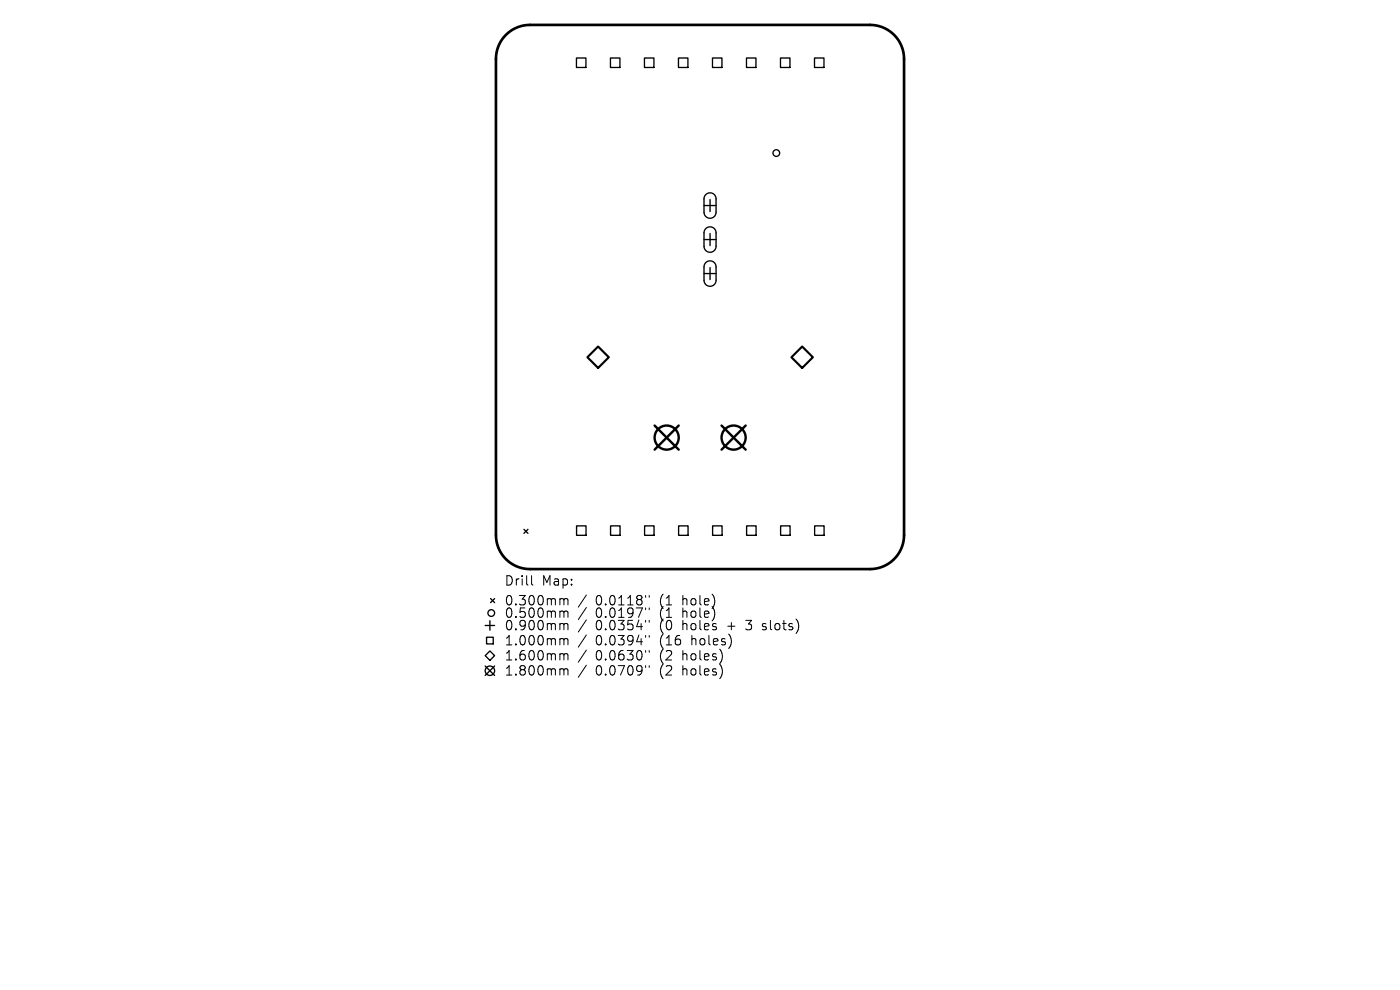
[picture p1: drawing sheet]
<svg xmlns="http://www.w3.org/2000/svg" width="297mm" height="210mm" viewBox="0 0 297 210" stroke-linecap="round" stroke-linejoin="round" font-family="sans-serif">
<defs><g id="words">
<g font-size="2.8">
<text x="106.9" y="124.5">Drill</text>
<text x="114.9" y="124.5">Map:</text>
<text x="106.9" y="128.7">0.300mm</text>
<text x="106.9" y="131.3">0.500mm</text>
<text x="126.4" y="128.7">0.0118&quot;</text>
<text x="126.4" y="131.3">0.0197&quot;</text>
<text x="140.1" y="128.7">(1</text>
<text x="140.1" y="131.3">(1</text>
<text x="145.1" y="128.7">hole)</text>
<text x="145.1" y="131.3">hole)</text>
<text x="106.9" y="134">0.900mm</text>
<text x="106.9" y="137.2">1.000mm</text>
<text x="126.4" y="134">0.0354&quot;</text>
<text x="126.4" y="137.2">0.0394&quot;</text>
<text x="140.1" y="134">(0</text>
<text x="140.1" y="137.2">(16</text>
<text x="145.1" y="134">holes</text>
<text x="147" y="137.2">holes)</text>
<text x="154.8" y="134">+</text>
<text x="159" y="134">3</text>
<text x="162.6" y="134">slots)</text>
<text x="106.9" y="140.4">1.600mm</text>
<text x="106.9" y="143.6">1.800mm</text>
<text x="126.4" y="140.4">0.0630&quot;</text>
<text x="126.4" y="143.6">0.0709&quot;</text>
<text x="140.1" y="140.4">(2</text>
<text x="140.1" y="143.6">(2</text>
<text x="145.1" y="140.4">holes)</text>
<text x="145.1" y="143.6">holes)</text>
</g>
</g></defs>
<path d="M107.3 7.4a7.2 7.2 0 0 1 5.1-2.1h72.2a7.2 7.2 0 0 1 7.2 7.2v101a7.2 7.2 0 0 1-7.2 7.2h-72.2a7.2 7.2 0 0 1-7.2-7.2v-101a7.2 7.2 0 0 1 2.1-5.1z" fill="none" stroke="#000" stroke-width=".57"/>
<g fill="none" stroke="#000" stroke-width=".28">
<path d="M122.3 12.3h2v2h-2zM129.5 12.3h2v2h-2zM136.7 12.3h2v2h-2zM143.9 12.3h2v2h-2zM151.1 12.3h2.1v2h-2.1zM158.4 12.3h2v2h-2zM165.6 12.3h2v2h-2zM172.8 12.3h2v2h-2zM149.4 43.6h2.5M149.4 50.8h2.5M149.4 58h2.5M149.7 41.3a1.28 1.28 0 0 1 1.4-.3 1.28 1.28 0 0 1 .8 1.2v2.8a1.28 1.28 0 0 1-1.3 1.3 1.28 1.28 0 0 1-1.2-1.3v-2.9z"/>
<path d="M149.7 48.5a1.28 1.28 0 0 1 1.4-.3 1.28 1.28 0 0 1 .8 1.2v2.8a1.28 1.28 0 0 1-1.3 1.3 1.28 1.28 0 0 1-1.2-1.3v-2.9zM149.7 55.7a1.28 1.28 0 0 1 1.4-.3 1.28 1.28 0 0 1 .8 1.2v2.9a1.28 1.28 0 0 1-1.3 1.2 1.28 1.28 0 0 1-1.2-1.2v-3zM150.6 42.3v2.6M150.6 49.5v2.6M150.6 56.8v2.5M111.1 112.3l.9 .8M112 112.3l-.9 .8M122.3 111.5h2v2.1h-2zM129.5 111.5h2v2.1h-2zM136.7 111.5h2.1v2.1h-2.1zM144 111.5h2v2.1h-2zM151.2 111.5h2v2.1h-2z"/>
<path d="M158.4 111.5h2v2.1h-2zM165.6 111.5h2v2.1h-2zM172.8 111.5h2v2.1h-2zM102.9 132.7h2M103.2 135.2h1.4v1.4h-1.4zM103.9 138.1l1 1-1 1-1-1zM103.9 131.7v2M104.1 127l.8 .8M104.9 127l-.8 .8M102.9 141.3l2 2M104.9 141.3l-2 2"/>
<circle cx="164.7" cy="32.5" r=".71"/>
<circle cx="104.2" cy="130" r=".71"/>
<circle cx="103.9" cy="142.3" r="1"/>
</g>
<path d="M124.6 75.8l2.3-2.3 2.3 2.3-2.3 2.3zM167.9 75.8l2.3-2.3 2.2 2.3-2.2 2.3z" fill="none" stroke="#000" stroke-width=".45"/>
<g fill="none" stroke="#000" stroke-width=".51">
<path d="M138.9 90.3l5.1 5.1M144 90.3l-5.1 5.1M153.1 90.3l5.1 5.1M158.2 90.3l-5.1 5.1"/>
<circle cx="141.4" cy="92.8" r="2.56"/>
<circle cx="155.6" cy="92.8" r="2.56"/>
</g>
<g fill="none" stroke="#000" stroke-width=".21">
<path d="M112.8 122.1v1.7l.3 .3M119.1 127h.2l.3 .3M119.1 129.6h.2l.3 .3M119.1 132.3h.2l.3 .3M119.1 135.5h.2l.3 .3M119.1 138.7h.2l.3 .3M119.6 127.3l.3-.3 .5 .1 .1 1.2M119.6 127.3v1M119.6 129.9v1.1M119.6 132.6v1M119.6 135.8v1M119.6 139v1"/>
<path d="M119.6 129.9l.3-.3 .5 .1 .1 1.3M119.6 132.6l.3-.3 .5 .1 .1 1.2M119.6 135.8l.3-.3 .5 .1 .1 1.2M119.6 139l.3-.3 .5 .1 .1 1.2M124.4 126.2l-1.7 2.6M124.4 128.9l-1.7 2.5M124.4 131.5l-1.7 2.6M124.4 134.7l-1.7 2.6M124.4 137.9l-1.7 2.6M137 126.3v.4M137 129v.3M137 131.6v.4"/>
<path d="M137 134.8v.4M137 138v.4M137.7 126.3v.4M137.7 129v.3M137.7 131.6v.4M137.7 134.8v.4M137.7 138v.4M161.7 133.5l.2 .1M161.8 132.4v.4M119.1 141.9h.2l.3 .3M119.6 142.2v1M119.6 142.2l.3-.3 .5 .1 .1 1.2"/>
<path d="M124.4 141.1l-1.7 2.6M137 141.2v.4M137.7 141.2v.4"/>
</g>
<use href="#words"/>
</svg>
